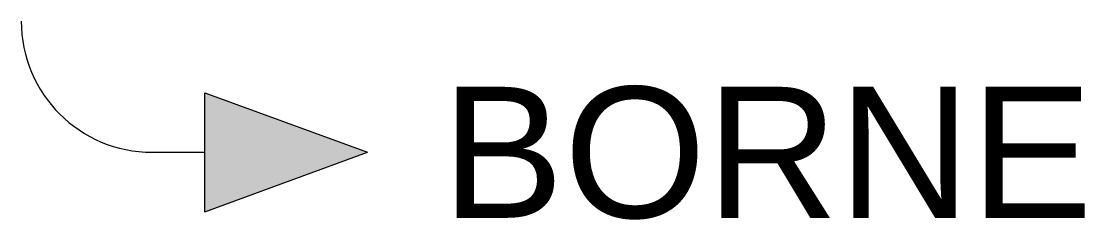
# Model space of a CAD drawing. Extents: x 97.9 to 114.1, y 224.5 to 227.5.
import ezdxf
from ezdxf.enums import TextEntityAlignment as Align

# ---------------------------------------------------------------- set-up
doc = ezdxf.new("R2010")
doc.units = 0
doc.header["$MEASUREMENT"] = 0
doc.layers.get('0').update_dxf_attribs({"linetype": 'CONTINUOUS'})
doc.styles.add('ARIAL', font='arial.ttf')

# ---------------------------------------------------------------- blocks, each defined once
blk = doc.blocks.new('24')
at = {"color": 7}
blk.add_line((0.906, 0), (-0.906, 0), dxfattribs=at)
for p in [(-0.906, 0), (0.906, 0)]:
    blk.add_line(p, (0, -2.484))
blk.add_solid([(0, -2.484), (0.906, 0), (-0.906, 0)])

msp = doc.modelspace()

# ---------------------------------------------------------------- linework, layer by layer
at = {"color": 7}
msp.add_line((99.881, 225.543), (100.681, 225.543), dxfattribs=at)
msp.add_arc((99.881, 227.543), 2, 180, 270)

# ---------------------------------------------------------------- block references
at = {"color": 7, "xscale": -1, "rotation": 90}
msp.add_blockref('24', (100.681, 225.543), dxfattribs=at)

# ---------------------------------------------------------------- texts
at = {"color": 7, "lineweight": -3, "style": 'ARIAL'}
msp.add_attdef('BORNE', text='', height=2, dxfattribs=at).set_placement((104.301, 225.543), align=Align.MIDDLE_LEFT)

doc.saveas('drawing.dxf')
